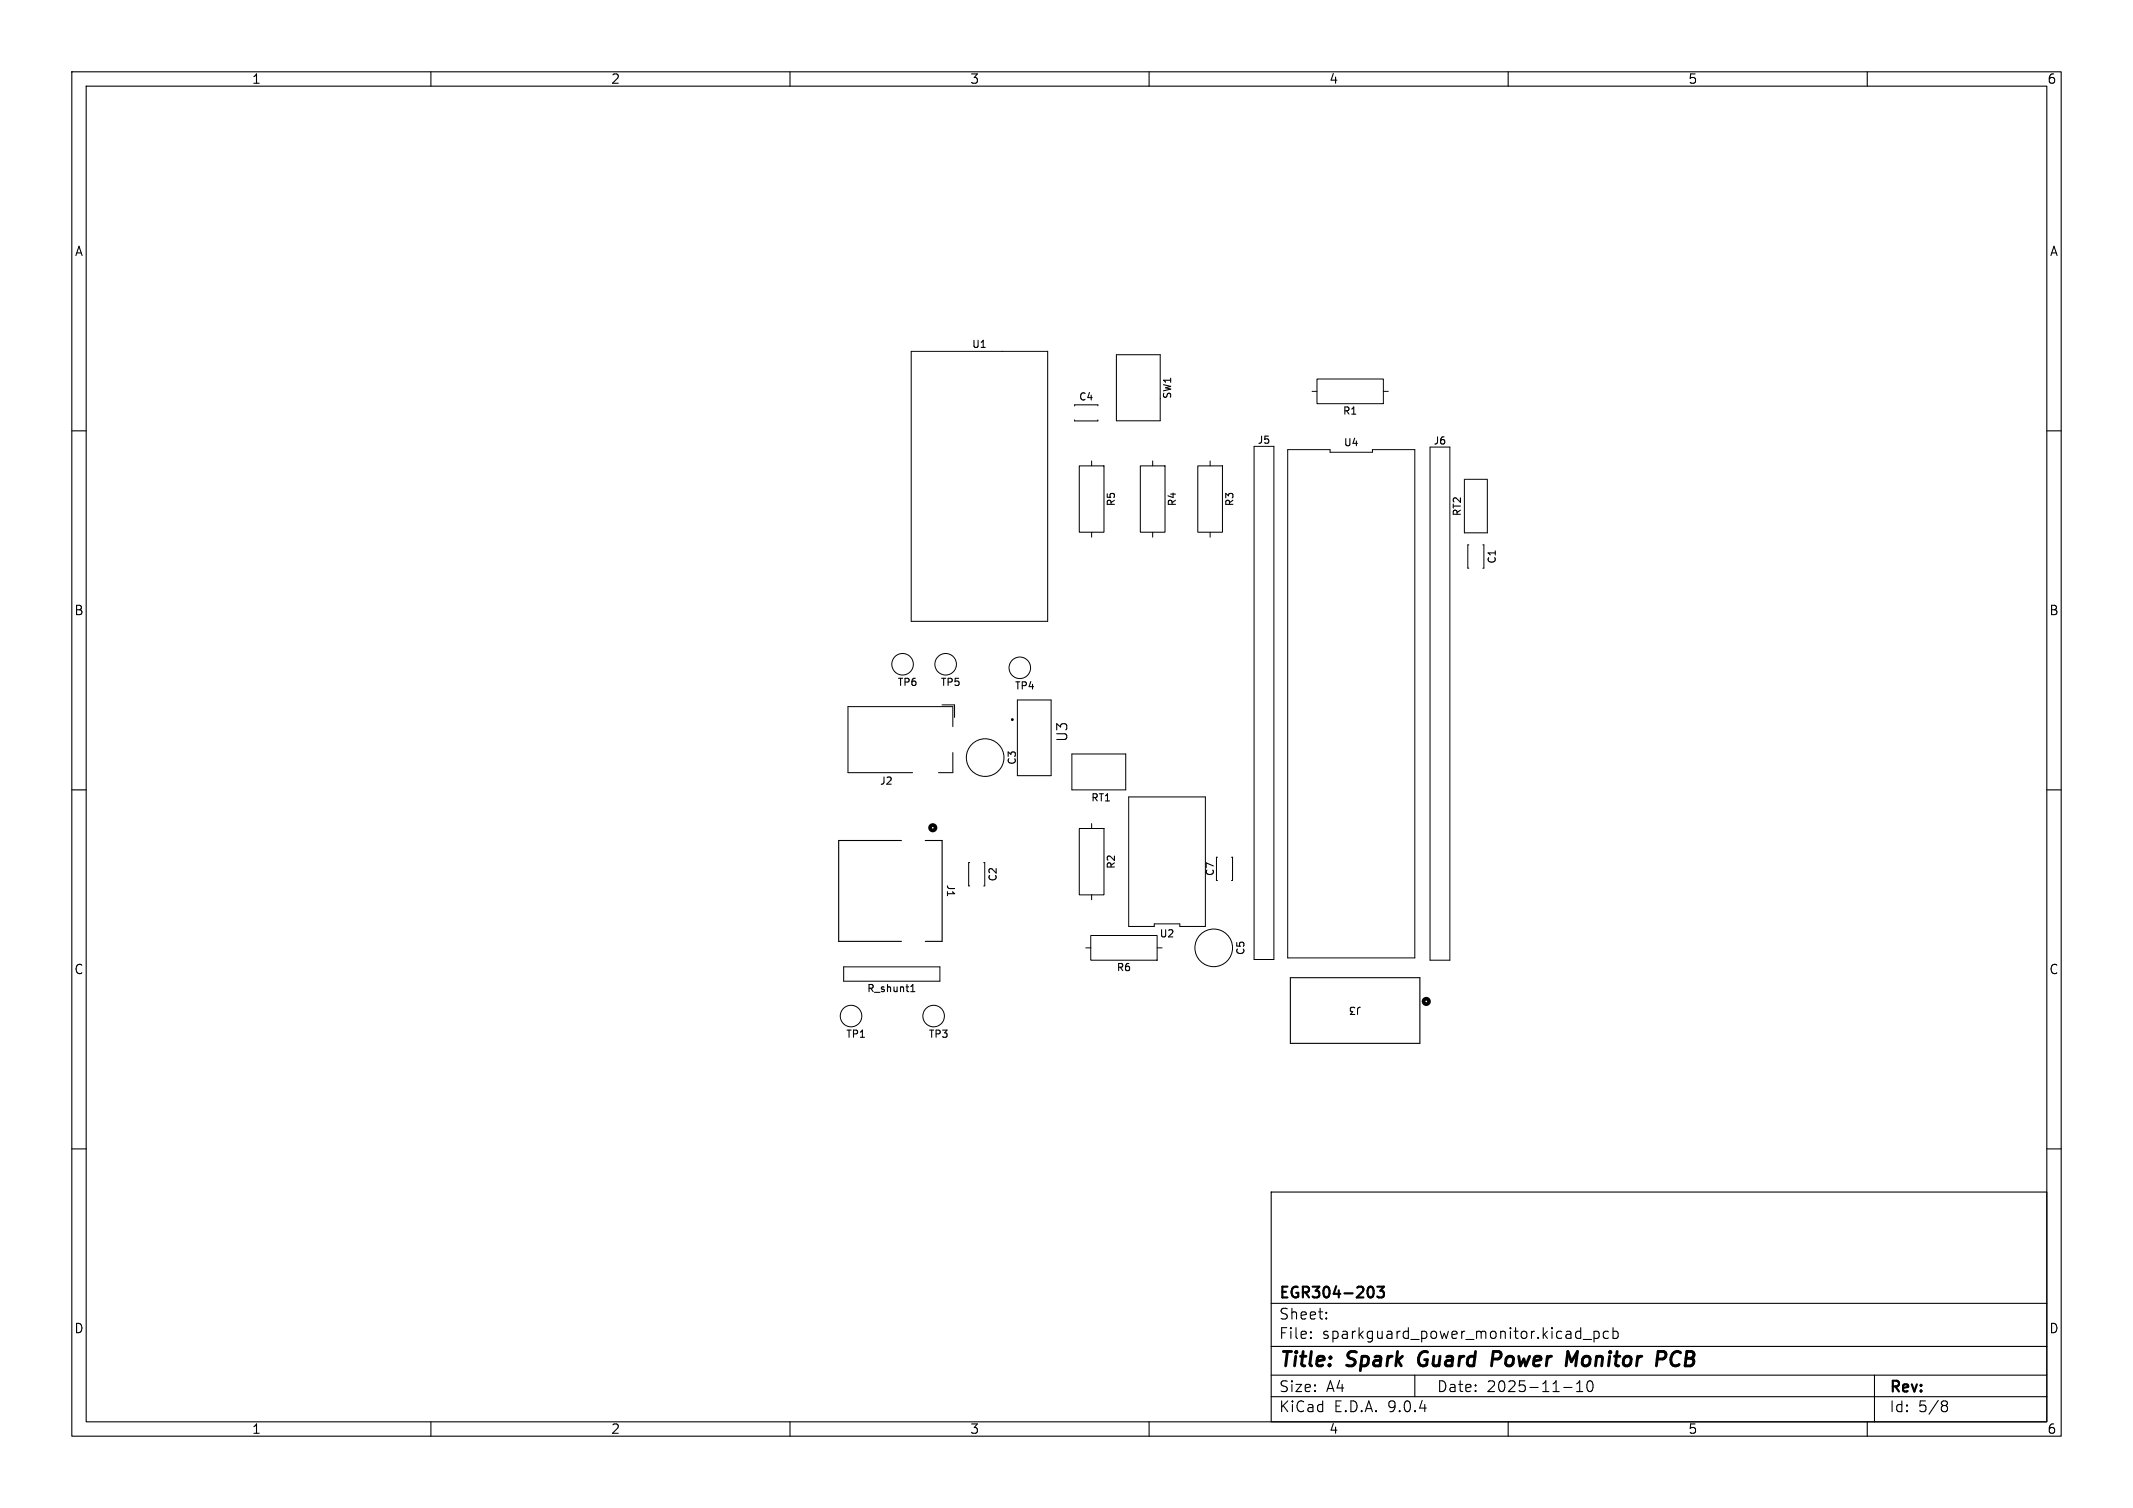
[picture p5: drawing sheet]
<svg xmlns="http://www.w3.org/2000/svg" width="297mm" height="210mm" viewBox="0 0 297 210" stroke-linecap="round" stroke-linejoin="round" font-family="sans-serif">
<defs><g id="words">
<g font-size="2.8">
<text x="178" y="190.9">Title:</text>
<text x="187.7" y="190.9">Spark</text>
<text x="198.4" y="190.9">Guard</text>
<text x="209.4" y="190.9">Power</text>
<text x="220.5" y="190.9">Monitor</text>
<text x="233.9" y="190.9">PCB</text>
</g>
<g font-size="2.1">
<text x="178" y="184">Sheet:</text>
<text x="178" y="181.2">EGR304-203</text>
<text x="178" y="186.7">File:</text>
<text x="184.1" y="186.7">sparkguard_power_monitor.kicad_pcb</text>
<text x="178" y="196.9">KiCad</text>
<text x="178" y="194.1">Size:</text>
<text x="184.7" y="194.1">A4</text>
<text x="185.7" y="196.9">E.D.A.</text>
<text x="193.3" y="196.9">9.0.4</text>
<text x="200" y="194.1">Date:</text>
<text x="207" y="194.1">2025-11-10</text>
<text x="263" y="194.3">Rev:</text>
<text x="263" y="196.9">Id:</text>
<text x="267.1" y="196.9">5/8</text>
</g>
<text font-size="1.9" x="148.8" y="103.4" transform="rotate(-90 148.8 103.4)">U3</text>
<g font-size="1.8">
<text x="35" y="11.9">1</text>
<text x="85" y="11.9">2</text>
<text x="135" y="11.9">3</text>
<text x="185" y="11.9">4</text>
<text x="235" y="11.9">5</text>
<text x="285" y="11.9">6</text>
<text x="10.3" y="35.9">A</text>
<text x="285.4" y="35.9">A</text>
<text x="10.3" y="85.9">B</text>
<text x="285.3" y="85.9">B</text>
<text x="10.3" y="135.9">C</text>
<text x="285.3" y="135.9">C</text>
<text x="10.3" y="185.9">D</text>
<text x="285.3" y="185.9">D</text>
<text x="35" y="199.9">1</text>
<text x="85" y="199.9">2</text>
<text x="135" y="199.9">3</text>
<text x="185" y="199.9">4</text>
<text x="235" y="199.9">5</text>
<text x="285" y="199.9">6</text>
</g>
<g font-size="1.4">
<text x="135.3" y="48.7">U1</text>
<text x="150.1" y="56">C4</text>
<text x="163.3" y="55.6" transform="rotate(-90 163.3 55.6)">SW1</text>
<text x="186.9" y="57.9">R1</text>
<text x="175" y="62">J5</text>
<text x="187" y="62.3">U4</text>
<text x="199.5" y="62.1">J6</text>
<text x="155.4" y="70.6" transform="rotate(-90 155.4 70.6)">R5</text>
<text x="163.9" y="70.6" transform="rotate(-90 163.9 70.6)">R4</text>
<text x="171.9" y="70.6" transform="rotate(-90 171.9 70.6)">R3</text>
<text x="203.6" y="72" transform="rotate(-90 203.6 72)">RT2</text>
<text x="208.5" y="78.6" transform="rotate(-90 208.5 78.6)">C1</text>
<text x="124.9" y="95.7">TP6</text>
<text x="130.9" y="95.7">TP5</text>
<text x="141.2" y="96.2">TP4</text>
<text x="141.6" y="106.6" transform="rotate(-90 141.6 106.6)">C3</text>
<text x="122.4" y="109.5">J2</text>
<text x="151.8" y="111.8">RT1</text>
<text x="131.7" y="123.1" transform="rotate(90 131.7 123.1)">J1</text>
<text x="139" y="122.9" transform="rotate(-90 139 122.9)">C2</text>
<text x="155.4" y="121.1" transform="rotate(-90 155.4 121.1)">R2</text>
<text x="169.2" y="122.1" transform="rotate(-90 169.2 122.1)">C7</text>
<text x="161.4" y="130.7">U2</text>
<text x="155.4" y="135.4">R6</text>
<text x="173.5" y="133.1" transform="rotate(-90 173.5 133.1)">C5</text>
<text x="120.6" y="138.4">R_shunt1</text>
<text x="189.7" y="140" transform="rotate(-180 189.7 140)">J3</text>
<text x="117.7" y="144.7">TP1</text>
<text x="129.2" y="144.7">TP3</text>
</g>
</g></defs>
<g fill="none" stroke="#000" stroke-width=".15">
<path d="M10 10h277v190h-277zM12 12h273v186h-273zM60 10v2M110 10v2M160 10v2M210 10v2M260 10v2M10 60h2M285 60h2M10 110h2M125.5 117.1h-8.7v14h8.7M128.8 117.1h2.4v14h-2.4"/>
<path d="M285 110h2M126.8 138.1h.6M126.8 137.4l.3-.3v1M179.7 136.2h18v9.1h-18zM10 160h2M177 166h108v32h-108zM285 160h2M60 198v2M110 198v2M160 198v2M177 194.5h108M177 191.5h108"/>
<path d="M177 187.5h108M177 181.5h108M182.5 186.3h.1l-.1 .1M182.5 186.3v.1M182.5 185.5v.1M182.5 185.5h.1l-.1 .1M184.7 183.6v.1M184.7 183.6h-.1l.1 .1M184.7 182.8v.1M184.7 182.8h-.1l.1 .1M197 191.5v3M210 198v2"/>
<path d="M217.7 193.2h1.2M219.5 193.8h.9M219.5 192.7l.5-.4v1.5M220.5 186.5h1.1M221.2 192.4a.36 .36 0 0 1 .5 .2 .77 .77 0 0 1-.4 1.2 1 1 0 0 1-.1-1.4zM222 185.4v1.5M222 185.5l.4-.1 .3 .3v.4l-.2 .2-.1 .1-.4-.1M224 185.5l-.5-.1-.3 .3v.4l.2 .2 .1 .1 .5-.1M224.6 185.5l.4-.1 .3 .3v.4l-.1 .2-.2 .1-.4-.1M224.6 184.9v1.5M260 198v2M261 191.5v6.5"/>
<path d="M270.6 195.1l.4 .1a.31 .31 0 0 1 .2 .3 .31 .31 0 0 1-.3 .2M270.6 195.7h.3M270.9 195.7l.2 .2 .1 .4-.3 .3h-.3"/>
</g>
<path d="M197.8 188.5a1.27 1.27 0 0 0 0 1.6M208.7 188.2h-.8l-.2 2M208.8 189.2l-.2 .1h-.8M218.8 189.6l.8-1.4-.2 2M233.2 188.3a1.28 1.28 0 0 0-.3 1.8l.3 .1" fill="none" stroke="#000" stroke-width=".4"/>
<path d="M190.8 179.2h.1a.94 .94 0 0 1 0 1.5h-.1M191.8 179.2h.9l-.5 .6a.41 .41 0 0 1 .5 .2v.4l-.1 .2-.6 .1-.2-.2" fill="none" stroke="#000" stroke-width=".3"/>
<g fill="none" stroke="#000" stroke-width=".14">
<path d="M126.9 48.9h19v37.6h-19zM149.6 56.5v-.1h3.3v.1M149.6 58.5v.1h3.3v-.1M155.5 49.4h6v9.2h-6zM182.7 54.5h.7M183.4 52.8h9.2v3.4h-9.2zM192.6 54.5h.7M150.3 64.9h3.4v9.2h-3.4zM152 64.2v.7M152 74.1v.7M158.8 64.9h3.4v9.2h-3.4zM160.5 64.2v.7"/>
<path d="M160.5 74.1v.7M166.8 64.9h3.4v9.2h-3.4zM168.5 64.2v.7M168.5 74.1v.7M174.6 62.2h2.8v71.4h-2.8zM179.3 62.6h5.9v.4h5.9v-.4h5.9v70.8h-17.7zM199.1 62.3h2.8v71.4h-2.8zM203.9 66.8h3.2M203.9 66.8v7.4h3.2v-7.4M204.5 75.9h-.1v3.2h.1M206.5 75.9h.1v3.2h-.1M131.2 98.2h1.7v1.7"/>
<path d="M141.7 97.5h4.7v10.5h-4.7zM132.7 101.2v-2.8h-14.6v9.2h9M132.7 104.8v2.8h-2M149.3 105h7.4v5h-7.4zM150.3 115.4h3.4v9.2h-3.4zM152 114.7v.7M157.2 111h10.6v18h-3.5v-.3h-3.6v.3h-3.5zM169.5 119.4h-.1v3.2h.1M171.5 119.4h.1v3.2h-.1M117.5 134.6h13.4v2h-13.4zM135 120.1h-.1v3.3h.1M137 120.1h.1v3.3h-.1"/>
<path d="M151.2 132h.7M151.9 130.3h9.2v3.4h-9.2zM152 124.6v.7M161.1 132h.7"/>
<circle cx="125.7" cy="92.5" r="1.5"/>
<circle cx="131.7" cy="92.5" r="1.5"/>
<circle cx="142" cy="93" r="1.5"/>
<circle cx="137.2" cy="105.5" r="2.62"/>
<circle cx="169" cy="132" r="2.62"/>
<circle cx="118.5" cy="141.5" r="1.5"/>
<circle cx="130" cy="141.5" r="1.5"/>
</g>
<g fill="none" stroke="#000" stroke-width=".51">
<circle cx="129.9" cy="115.3" r=".38"/>
<circle cx="198.6" cy="139.5" r=".38"/>
</g>
<circle cx="141" cy="100.2" r=".1" fill="none" stroke="#000" stroke-width=".2"/>
<use href="#words"/>
</svg>
